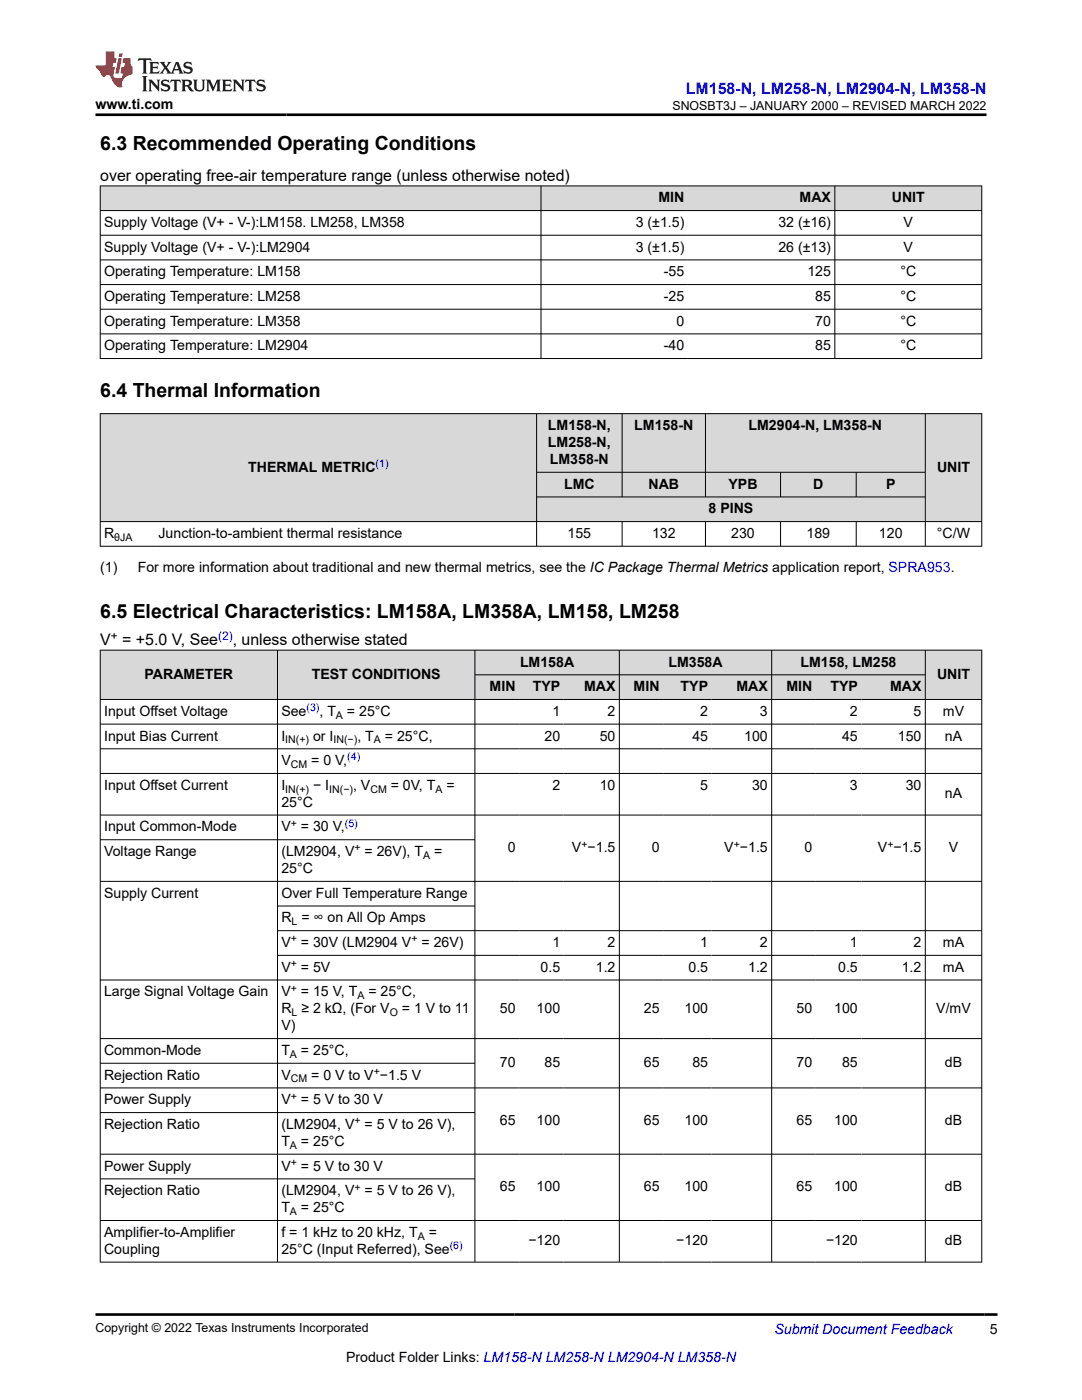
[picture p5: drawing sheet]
<svg xmlns="http://www.w3.org/2000/svg" width="216mm" height="279mm" viewBox="0 0 216 279" stroke-linecap="round" stroke-linejoin="round" font-family="sans-serif">
<defs><g id="words">
<g font-size="3.9">
<text x="20" y="29.9">6.3 Recommended Operating Conditions</text>
<text x="20" y="79.2">6.4 Thermal Information</text>
<text x="20" y="123.3">6.5 Electrical Characteristics: LM158A, LM358A, LM158, LM258</text>
</g>
<text font-size="3.2" fill="#00f" x="136.9" y="18.7">LM158-N, LM258-N, LM2904-N, LM358-N</text>
<g font-size="3.2">
<text x="20" y="36.1">over operating free-air temperature range (unless otherwise noted)</text>
<text x="20" y="128.7">V</text>
<text x="24.4" y="128.7">= +5.0 V, See</text>
<text x="46.4" y="128.7">, unless otherwise stated</text>
</g>
<g font-size="2.8">
<text x="19" y="21.8">www.ti.com</text>
<text x="131.4" y="40.4">MIN</text>
<text x="159.5" y="40.4">MAX</text>
<text x="178" y="40.4">UNIT</text>
<text x="20.8" y="45.3">Supply Voltage (V+ - V-):LM158. LM258, LM358</text>
<text x="126.9" y="45.3">3 (±1.5)</text>
<text x="155.3" y="45.3">32 (±16)</text>
<text x="180.3" y="45.3">V</text>
<text x="20.8" y="50.2">Supply Voltage (V+ - V-):LM2904</text>
<text x="126.9" y="50.2">3 (±1.5)</text>
<text x="155.3" y="50.2">26 (±13)</text>
<text x="180.3" y="50.2">V</text>
<text x="20.8" y="55.1">Operating Temperature: LM158</text>
<text x="132.5" y="55.1">-55</text>
<text x="161.1" y="55.1">125</text>
<text x="179.7" y="55.1">°C</text>
<text x="20.8" y="60.1">Operating Temperature: LM258</text>
<text x="20.8" y="65">Operating Temperature: LM358</text>
<text x="132.5" y="60.1">-25</text>
<text x="135" y="65">0</text>
<text x="162.7" y="60.1">85</text>
<text x="162.7" y="65">70</text>
<text x="179.7" y="60.1">°C</text>
<text x="179.7" y="65">°C</text>
<text x="20.8" y="69.9">Operating Temperature: LM2904</text>
<text x="132.5" y="69.9">-40</text>
<text x="162.7" y="69.9">85</text>
<text x="179.7" y="69.9">°C</text>
<text x="109.3" y="85.8">LM158-N,</text>
<text x="109.3" y="89.2">LM258-N,</text>
<text x="126.6" y="85.8">LM158-N</text>
<text x="149.4" y="85.8">LM2904-N, LM358-N</text>
<text x="49.5" y="94.1">THERMAL METRIC</text>
<text x="109.7" y="92.6">LM358-N</text>
<text x="187" y="94.1">UNIT</text>
<text x="112.5" y="97.5">LMC</text>
<text x="129.4" y="97.5">NAB</text>
<text x="145.4" y="97.5">YPB</text>
<text x="162.3" y="97.5">D</text>
<text x="176.8" y="97.5">P</text>
<text x="20.8" y="107.4">R</text>
<text x="31.6" y="107.4">Junction-to-ambient thermal resistance</text>
<text x="113.3" y="107.4">155</text>
<text x="130.1" y="107.4">132</text>
<text x="141.4" y="102.4">8 PINS</text>
<text x="145.9" y="107.4">230</text>
<text x="160.9" y="107.4">189</text>
<text x="175.4" y="107.4">120</text>
<text x="187" y="107.4">°C/W</text>
<text x="20" y="114.2">(1)</text>
<text x="27.5" y="114.2">For more information about traditional and new thermal metrics, see the IC Package Thermal Metrics application report, SPRA953.</text>
<text x="28.9" y="135.5">PARAMETER</text>
<text x="62.2" y="135.5">TEST CONDITIONS</text>
<text x="97.7" y="137.9">MIN</text>
<text x="103.8" y="133">LM158A</text>
<text x="106.3" y="137.9">TYP</text>
<text x="116.5" y="137.9">MAX</text>
<text x="126.4" y="137.9">MIN</text>
<text x="133.4" y="133">LM358A</text>
<text x="135.8" y="137.9">TYP</text>
<text x="146.9" y="137.9">MAX</text>
<text x="156.9" y="137.9">MIN</text>
<text x="159.7" y="133">LM158, LM258</text>
<text x="165.7" y="137.9">TYP</text>
<text x="177.6" y="137.9">MAX</text>
<text x="187" y="135.5">UNIT</text>
<text x="20.8" y="142.9">Input Offset Voltage</text>
<text x="56.1" y="142.9">See</text>
<text x="63.7" y="142.9">, T</text>
<text x="69.2" y="142.9">= 25°C</text>
<text x="110.2" y="142.9">1</text>
<text x="121.2" y="142.9">2</text>
<text x="139.7" y="142.9">2</text>
<text x="151.6" y="142.9">3</text>
<text x="169.6" y="142.9">2</text>
<text x="182.3" y="142.9">5</text>
<text x="188.1" y="142.9">mV</text>
<text x="20.8" y="147.8">Input Bias Current</text>
<text x="56.1" y="147.8">I</text>
<text x="62.5" y="147.8">or I</text>
<text x="71.3" y="147.8">, T</text>
<text x="76.8" y="147.8">= 25°C,</text>
<text x="108.6" y="147.8">20</text>
<text x="119.7" y="147.8">50</text>
<text x="138.2" y="147.8">45</text>
<text x="148.5" y="147.8">100</text>
<text x="168" y="147.8">45</text>
<text x="179.2" y="147.8">150</text>
<text x="188.5" y="147.8">nA</text>
<text x="56.1" y="152.7">V</text>
<text x="62.1" y="152.7">= 0 V,</text>
<text x="20.8" y="157.6">Input Offset Current</text>
<text x="56.1" y="157.6">I</text>
<text x="56.1" y="161">25°C</text>
<text x="62.5" y="157.6">− I</text>
<text x="70.4" y="157.6">, V</text>
<text x="78" y="157.6">= 0V, T</text>
<text x="89.1" y="157.6">=</text>
<text x="110.2" y="157.6">2</text>
<text x="119.7" y="157.6">10</text>
<text x="139.7" y="157.6">5</text>
<text x="150.1" y="157.6">30</text>
<text x="169.6" y="157.6">3</text>
<text x="180.7" y="157.6">30</text>
<text x="188.5" y="159.3">nA</text>
<text x="20.8" y="165.9">Input Common-Mode</text>
<text x="56.1" y="165.9">V</text>
<text x="60" y="165.9">= 30 V,</text>
<text x="20.8" y="170.9">Voltage Range</text>
<text x="56.1" y="170.9">(LM2904, V</text>
<text x="72.8" y="170.9">= 26V), T</text>
<text x="86.6" y="170.9">=</text>
<text x="101.3" y="170.1">0</text>
<text x="114.1" y="170.1">V −1.5</text>
<text x="130" y="170.1">0</text>
<text x="144.5" y="170.1">V −1.5</text>
<text x="160.5" y="170.1">0</text>
<text x="175.2" y="170.1">V −1.5</text>
<text x="189.3" y="170.1">V</text>
<text x="20.8" y="179.2">Supply Current</text>
<text x="56.1" y="179.2">Over Full Temperature Range</text>
<text x="56.1" y="174.2">25°C</text>
<text x="56.1" y="184.1">R = ∞ on All Op Amps</text>
<text x="56.1" y="189">V</text>
<text x="60" y="189">= 30V (LM2904 V</text>
<text x="84.1" y="189">= 26V)</text>
<text x="110.2" y="189">1</text>
<text x="121.2" y="189">2</text>
<text x="139.7" y="189">1</text>
<text x="151.6" y="189">2</text>
<text x="169.6" y="189">1</text>
<text x="182.3" y="189">2</text>
<text x="188.1" y="189">mA</text>
<text x="56.1" y="193.9">V</text>
<text x="60" y="193.9">= 5V</text>
<text x="107.9" y="193.9">0.5</text>
<text x="118.9" y="193.9">1.2</text>
<text x="137.4" y="193.9">0.5</text>
<text x="149.3" y="193.9">1.2</text>
<text x="167.3" y="193.9">0.5</text>
<text x="179.9" y="193.9">1.2</text>
<text x="188.1" y="193.9">mA</text>
<text x="20.8" y="198.9">Large Signal Voltage Gain</text>
<text x="56.1" y="202.2">R ≥ 2 kΩ, (For V</text>
<text x="56.1" y="198.9">V</text>
<text x="60" y="198.9">= 15 V, T</text>
<text x="73.5" y="198.9">= 25°C,</text>
<text x="80.2" y="202.2">= 1 V to 11</text>
<text x="99.7" y="202.2">50</text>
<text x="107.1" y="202.2">100</text>
<text x="128.5" y="202.2">25</text>
<text x="136.6" y="202.2">100</text>
<text x="159" y="202.2">50</text>
<text x="166.5" y="202.2">100</text>
<text x="186.8" y="202.2">V/mV</text>
<text x="56.1" y="205.6">V)</text>
<text x="20.8" y="210.5">Common-Mode</text>
<text x="20.8" y="215.5">Rejection Ratio</text>
<text x="56.1" y="210.5">T</text>
<text x="56.1" y="215.5">V</text>
<text x="60.1" y="210.5">= 25°C,</text>
<text x="62.1" y="215.5">= 0 V to V −1.5 V</text>
<text x="99.7" y="213">70</text>
<text x="108.6" y="213">85</text>
<text x="128.5" y="213">65</text>
<text x="138.2" y="213">85</text>
<text x="159" y="213">70</text>
<text x="168" y="213">85</text>
<text x="188.5" y="213">dB</text>
<text x="20.8" y="220.4">Power Supply</text>
<text x="56.1" y="220.4">V</text>
<text x="60" y="220.4">= 5 V to 30 V</text>
<text x="20.8" y="225.3">Rejection Ratio</text>
<text x="56.1" y="225.3">(LM2904, V</text>
<text x="72.8" y="225.3">= 5 V to 26 V),</text>
<text x="99.7" y="224.5">65</text>
<text x="107.1" y="224.5">100</text>
<text x="128.5" y="224.5">65</text>
<text x="136.6" y="224.5">100</text>
<text x="159" y="224.5">65</text>
<text x="166.5" y="224.5">100</text>
<text x="188.5" y="224.5">dB</text>
<text x="20.8" y="233.6">Power Supply</text>
<text x="56.1" y="228.7">T</text>
<text x="56.1" y="233.6">V</text>
<text x="60" y="233.6">= 5 V to 30 V</text>
<text x="60.1" y="228.7">= 25°C</text>
<text x="20.8" y="238.5">Rejection Ratio</text>
<text x="56.1" y="238.5">(LM2904, V</text>
<text x="72.8" y="238.5">= 5 V to 26 V),</text>
<text x="99.7" y="237.8">65</text>
<text x="107.1" y="237.8">100</text>
<text x="128.5" y="237.8">65</text>
<text x="136.6" y="237.8">100</text>
<text x="159" y="237.8">65</text>
<text x="166.5" y="237.8">100</text>
<text x="188.5" y="237.8">dB</text>
<text x="56.1" y="241.9">T</text>
<text x="60.1" y="241.9">= 25°C</text>
<text x="20.8" y="246.8">Amplifier-to-Amplifier</text>
<text x="20.8" y="250.2">Coupling</text>
<text x="56.1" y="246.8">f = 1 kHz to 20 kHz, T</text>
<text x="56.1" y="250.2">25°C (Input Referred), See</text>
<text x="85.5" y="246.8">=</text>
<text x="105.4" y="248.5">−120</text>
<text x="135" y="248.5">−120</text>
<text x="164.8" y="248.5">−120</text>
<text x="188.5" y="248.5">dB</text>
<text x="197.5" y="266.1">5</text>
<text x="69" y="271.7">Product Folder Links: LM158-N LM258-N LM2904-N LM358-N</text>
</g>
<text font-size="2.8" fill="#00f" x="154.5" y="266.2">Submit Document Feedback</text>
<g font-size="2.5">
<text x="134.2" y="21.9">SNOSBT3J – JANUARY 2000 – REVISED MARCH 2022</text>
<text x="19" y="265.9">Copyright © 2022 Texas Instruments Incorporated</text>
</g>
<text font-size="2.4" x="22.1" y="127.6">+</text>
<text font-size="2.4" fill="#00f" x="43.5" y="127.6">(2)</text>
<g font-size="2.1" fill="#00f">
<text x="74.9" y="93.2">(1)</text>
<text x="61.2" y="141.9">(3)</text>
<text x="69.3" y="151.8">(4)</text>
<text x="68.8" y="165">(5)</text>
<text x="89.7" y="249.3">(6)</text>
</g>
<g font-size="2.1">
<text x="22.8" y="107.9">θJA</text>
<text x="67" y="143.4">A</text>
<text x="56.9" y="148.4">IN(+)</text>
<text x="66.5" y="148.4">IN(−)</text>
<text x="74.6" y="148.4">A</text>
<text x="58" y="153.3">CM</text>
<text x="56.9" y="158.2">IN(+)</text>
<text x="65.7" y="158.2">IN(−)</text>
<text x="73.9" y="158.2">CM</text>
<text x="86.9" y="158.2">A</text>
<text x="58" y="165">+</text>
<text x="70.7" y="169.9">+</text>
<text x="84.4" y="171.4">A</text>
<text x="116" y="169.2">+</text>
<text x="146.4" y="169.2">+</text>
<text x="177.1" y="169.2">+</text>
<text x="58.2" y="184.7">L</text>
<text x="58" y="188.1">+</text>
<text x="82.1" y="188.1">+</text>
<text x="58" y="193">+</text>
<text x="58" y="197.9">+</text>
<text x="58.2" y="202.8">L</text>
<text x="71.3" y="199.4">A</text>
<text x="77.8" y="202.8">O</text>
<text x="57.9" y="211.1">A</text>
<text x="74.6" y="214.5">+</text>
<text x="58" y="216">CM</text>
<text x="58" y="219.5">+</text>
<text x="70.7" y="224.4">+</text>
<text x="57.9" y="229.3">A</text>
<text x="58" y="232.7">+</text>
<text x="70.7" y="237.6">+</text>
<text x="57.9" y="242.5">A</text>
<text x="83.4" y="247.4">A</text>
</g>
</g></defs>
<g fill="#d8d8d8">
<path d="M20 37.1h175.9v4.9h-175.9z" fill-rule="evenodd"/>
<path d="M20.1 37.2h87.8v4.8h-87.8z" fill-rule="evenodd"/>
<path d="M108 37.2h29.3v4.8h-29.3z" fill-rule="evenodd"/>
<path d="M137.3 37.2h29.2v4.8h-29.2z" fill-rule="evenodd"/>
<path d="M166.6 37.2h29.2v4.8h-29.2z" fill-rule="evenodd"/>
</g>
<path d="M19.9 37.1h176.1M20 37v34.6M107.9 37v34.6M166.6 37v34.6M195.9 37v34.6M19.9 42h176.1M19.9 46.9h176.1M19.9 51.9h176.1M19.9 56.8h176.1M19.9 61.7h176.1M19.9 66.6h176.1M19.9 71.6h176.1" fill="none" stroke="#000" stroke-width=".2"/>
<g fill="#d8d8d8">
<path d="M20 82.6h175.9v11.7h-175.9z" fill-rule="evenodd"/>
<path d="M20.1 82.6h86.9v21.4h-86.9z" fill-rule="evenodd"/>
<path d="M107.1 82.6h17v11.6h-17z" fill-rule="evenodd"/>
<path d="M124.2 82.6h16.5v11.6h-16.5z" fill-rule="evenodd"/>
<path d="M140.8 82.6h43.8v11.6h-43.8z" fill-rule="evenodd"/>
<path d="M184.7 82.6h11.1v21.4h-11.1z" fill-rule="evenodd"/>
<path d="M107.1 94.3h17v4.8h-17z" fill-rule="evenodd"/>
<path d="M124.2 94.3h16.5v4.8h-16.5z" fill-rule="evenodd"/>
<path d="M140.8 94.3h14.9v4.8h-14.9z" fill-rule="evenodd"/>
<path d="M155.8 94.3h15v4.8h-15z" fill-rule="evenodd"/>
<path d="M170.9 94.3h13.7v4.8h-13.7z" fill-rule="evenodd"/>
<path d="M107.1 99.2h77.5v4.8h-77.5z" fill-rule="evenodd"/>
</g>
<g fill="none" stroke="#000" stroke-width=".2">
<path d="M19.9 82.6h176.1M20 82.5v26.6M107.1 82.5v26.6M107.1 94.3h77.6M107.1 99.2h77.6M124.1 82.5v16.7M140.8 82.5v16.7M155.8 94.3v4.9M170.8 94.3v4.9M184.6 82.5v26.6M195.9 82.5v26.6M19.9 104.1h176.1"/>
<path d="M19.9 109h176.1M124.1 104.1v5M140.8 104.1v5M155.8 104.1v5M170.8 104.1v5"/>
</g>
<g fill="#d8d8d8">
<path d="M20 129.8h175.9v4.9h-175.9z" fill-rule="evenodd"/>
<path d="M20.1 129.8h35.2v9.7h-35.2z" fill-rule="evenodd"/>
<path d="M55.4 129.8h39.3v9.7h-39.3z" fill-rule="evenodd"/>
<path d="M94.8 129.8h28.7v4.8h-28.7z" fill-rule="evenodd"/>
<path d="M123.6 129.8h30.3v4.8h-30.3z" fill-rule="evenodd"/>
<path d="M154 129.8h30.6v4.8h-30.6z" fill-rule="evenodd"/>
<path d="M184.7 129.8h11.1v9.7h-11.1z" fill-rule="evenodd"/>
<path d="M94.8 134.7h8.8v4.8h-8.8z" fill-rule="evenodd"/>
<path d="M103.6 134.7h8.9v4.8h-8.9z" fill-rule="evenodd"/>
<path d="M112.5 134.7h11v4.8h-11z" fill-rule="evenodd"/>
<path d="M123.6 134.7h8.7v4.8h-8.7z" fill-rule="evenodd"/>
<path d="M132.3 134.7h9.7v4.8h-9.7z" fill-rule="evenodd"/>
<path d="M142 134.7h11.9v4.8h-11.9z" fill-rule="evenodd"/>
<path d="M154 134.7h8.8v4.8h-8.8z" fill-rule="evenodd"/>
<path d="M162.8 134.7h9.1v4.8h-9.1z" fill-rule="evenodd"/>
<path d="M171.9 134.7h12.7v4.8h-12.7z" fill-rule="evenodd"/>
</g>
<g fill="none" stroke="#000" stroke-width=".2">
<path d="M19.9 129.8h176.1M19.9 139.6h176.1M20 129.7v122.2M55.4 129.7v122.2M94.8 129.7v122.2M94.8 134.7h89.9M123.6 129.7v122.2M154 129.7v122.2M184.6 129.7v122.2M195.9 129.7v122.2M19.9 144.5h176.1M19.9 149.4h176.1"/>
<path d="M19.9 154.4h176.1M19.9 162.7h176.1M19.9 167.6h74.9M19.9 175.9h176.1M55.4 180.8h39.4M55.4 185.7h140.6M55.4 190.7h140.6M196 195.6h-176.1M19.9 207.3h176.1M19.9 212.2h74.9M19.9 217.1h176.1M19.9 222h74.9"/>
<path d="M19.9 230.3h176.1M19.9 235.3h74.9M19.9 243.6h176.1M19.9 251.9h176.1"/>
</g>
<path d="M27.7 11.6l-.2 .6 .5-.2h.6v.1v2.2l-.2 .4h1l-.2-.4v-2.2v-.1h.5l.5 .2-.1-.6zM29.8 12.4l.2 .3v1.6l-.2 .4h1.9l.1-.6a1.08 1.08 0 0 1-1.3 .2v-.7h.6l.4 .2v-.7l-.4 .2h-.6v-.5l.2-.2a1 1 0 0 1 1 .3l-.1-.5zM31.8 12.4l1 1.1-1 1.2h.9l-.2-.2 .4-.8 .5 .8-.2 .2h1.6l-.2-.2 .1-.5h1l.1 .5-.1 .2h.9l-.2-.4-.8-1.9h-.5l-1 2.1-.8-1.1 .9-1h-.8l.2 .2-.5 .6-.3-.6 .1-.2zM35.2 12.8l.4 1h-.8zM36.8 12.5a.65 .65 0 0 0-.2 .7 .65 .65 0 0 0 .6 .5l.7 .1 .1 .3a.79 .79 0 0 1-.7 .4 .79 .79 0 0 1-.7-.5l.1 .7 .2-.1a.93 .93 0 0 0 1.1 0 .93 .93 0 0 0 .4-.9 1.46 1.46 0 0 0-1.2-.6l-.1-.3a1.09 1.09 0 0 1 1.2 .2l-.2-.6-.1 .1-.6-.2zM28.4 15.2l.2 .4v2.2l-.2 .4h1l-.2-.4v-2.2l.2-.4zM29.6 15.9l.2 .4v1.5l-.2 .4h.8l-.3-.4v-1.3l1.7 1.8v-2l.2-.4h-.8l.2 .2 .1 1.1-1.2-1.3zM32.3 16a.65 .65 0 0 0-.2 .8 .65 .65 0 0 0 .7 .4l.6 .2 .1 .2a.79 .79 0 0 1-.7 .4 .79 .79 0 0 1-.7-.5l.1 .7 .2-.1a.93 .93 0 0 0 1.1 .1 .93 .93 0 0 0 .4-1 1.46 1.46 0 0 0-1.2-.5l-.1-.4a1.09 1.09 0 0 1 1.2 .2l-.2-.6-.1 .1-.6-.1zM34.1 15.9l-.1 .6a.63 .63 0 0 1 .7-.3l.1 1.6-.3 .4h1l-.2-.4v-1.6a.66 .66 0 0 1 .8 .3l-.1-.6zM36.2 15.9l.2 .4v1.5l-.2 .4h.9l-.2-.2v-.7h.5l.1 .2a.79 .79 0 0 0 1.2 .6l-1-.9a.61 .61 0 0 0 .6-.6 .61 .61 0 0 0-.5-.7zM36.9 16.2h.2a.47 .47 0 0 1 .5 .1 .47 .47 0 0 1 .1 .5l-.2 .1-.6 .1zM38.5 15.9l.2 .2a2.27 2.27 0 0 0 .4 2 1.04 1.04 0 0 0 1.7-.7v-1.3l.2-.2h-.8l.2 .4v1.1a.6 .6 0 0 1-.6 .6 .6 .6 0 0 1-.6-.6v-1.1l.3-.4zM41.1 15.9l.2 .4v1.5l-.2 .4h.7l-.2-.4v-1.4l.9 1.9 .8-1.9v1.4l-.2 .4h1l-.3-.4v-1.5l.3-.4h-.8l-.7 1.5-.7-1.5zM44.3 15.9l.2 .4v1.5l-.2 .4h1.9l.1-.6a1.09 1.09 0 0 1-1.3 .2v-.7h.6l.4 .2v-.6l-.4 .2h-.6v-.6l.2-.1a1.01 1.01 0 0 1 1 .3l-.1-.6zM46.4 15.9l.3 .4v1.5l-.3 .4h.8l-.2-.4v-1.3l1.6 1.8v-2l.2-.4h-.7l.2 .2v1.1l-1.2-1.3zM49 15.9l-.1 .6a.63 .63 0 0 1 .8-.3v1.6l-.3 .4h1l-.2-.4v-1.6a.66 .66 0 0 1 .8 .3l-.1-.6zM51.4 16a.65 .65 0 0 0-.2 .8 .65 .65 0 0 0 .6 .4l.6 .2 .2 .2a.79 .79 0 0 1-.8 .4 .79 .79 0 0 1-.6-.5l.1 .7 .2-.1a.93 .93 0 0 0 1 .1 .93 .93 0 0 0 .5-1 1.46 1.46 0 0 0-1.3-.5l-.1-.4a1.09 1.09 0 0 1 1.3 .2l-.2-.6-.2 .1-.5-.1z" fill="#231f20"/>
<path d="M21.1 10.3v2.7h-2.1l.1 .4 .9 1a.95 .95 0 0 0 .9 .9 .59 .59 0 0 1 .6-.4 .59 .59 0 0 1 .5 .3l.4 .8a1.59 1.59 0 0 0 2.1 1.4 1.61 1.61 0 0 1 1-2.3l1-.3-.1-1.5a1.59 1.59 0 0 1-.4-1.7h-1.4l-.2 .9h.5l-.1 .9h-.5l-.2 .9v.3l.4 .1-.2 .9h-.6a.73 .73 0 0 1-1.1-.7l.3-1.5h-.5l.2-.9h.5l.2-.9h-.5v-1.3zM23.6 11.6l-.6 3.1h.7l.6-3.1zM23.8 10.7l-.1 .6h.7l.1-.6z" fill="#ed1c24"/>
<path d="M19 22.9h177.8M19 262.3h180" fill="none" stroke="#000" stroke-width=".53"/>
<use href="#words"/>
</svg>
